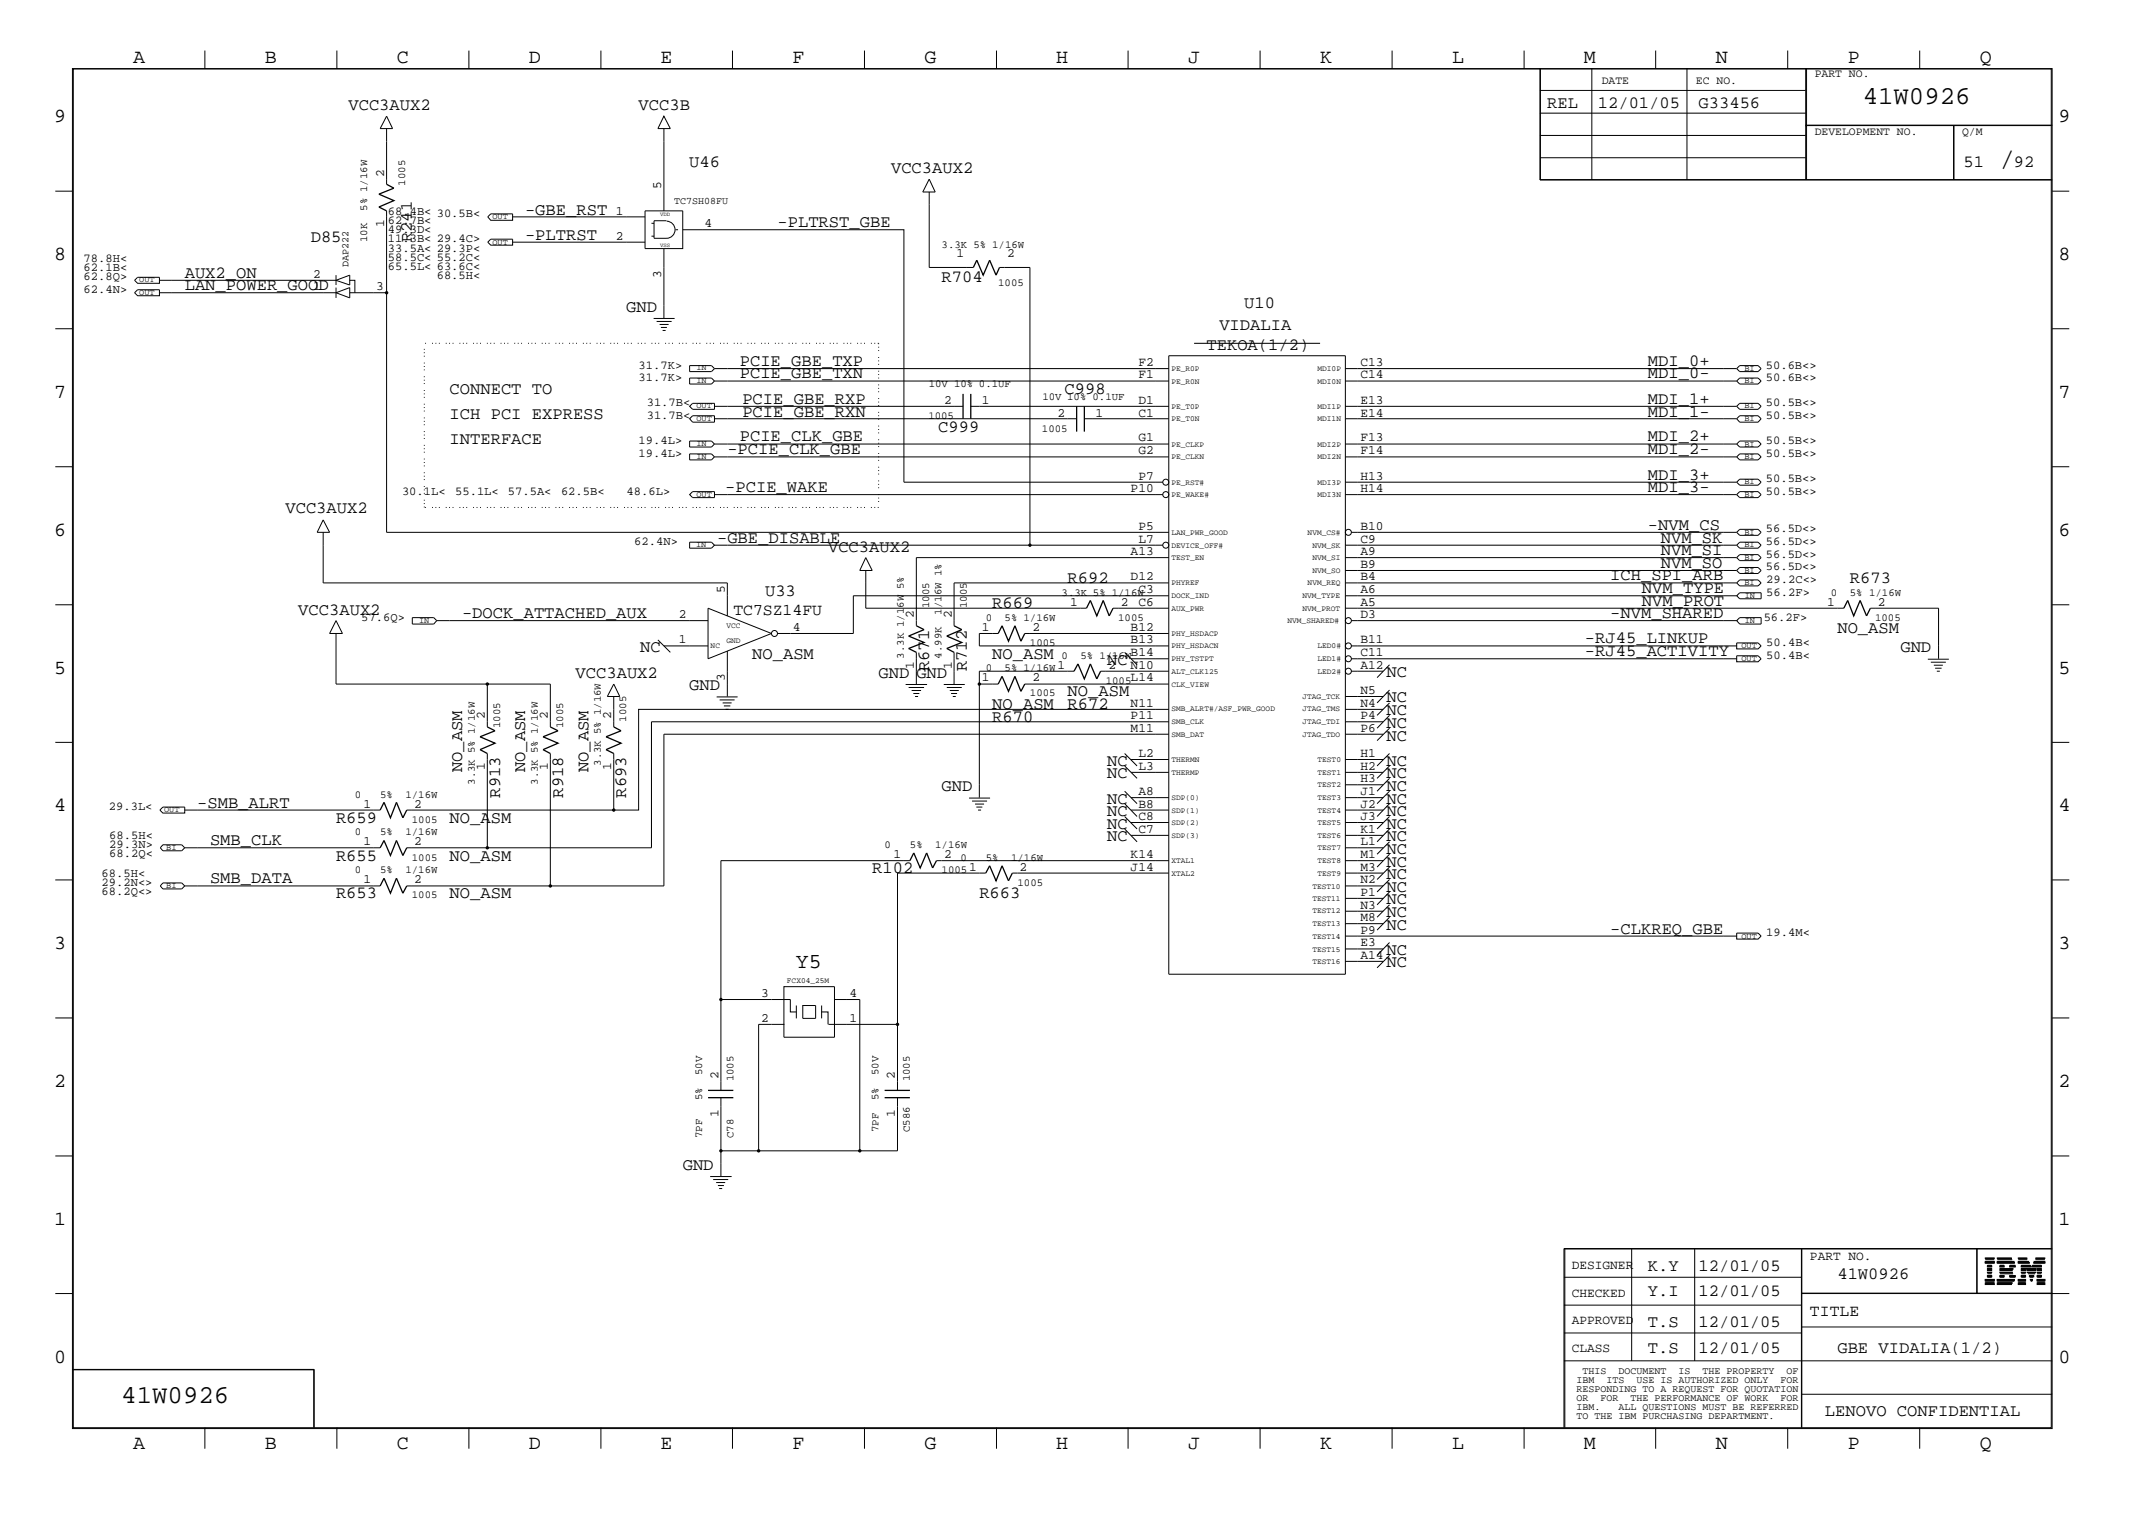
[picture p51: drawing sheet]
<svg xmlns="http://www.w3.org/2000/svg" width="423mm" height="300mm" viewBox="0 0 423 300" stroke-linecap="round" stroke-linejoin="round" font-family="sans-serif">
<defs><g id="words">
<text font-size="5.2" x="395" y="32.9">/</text>
<g font-size="5.1">
<text x="368" y="20.5">41W0926</text>
<text x="24" y="277.2">41W0926</text>
</g>
<text font-size="4.2" x="157.2" y="191.2">Y5</text>
<g font-size="4">
<text x="26.3" y="12.5">A</text>
<text x="52.3" y="12.5">B</text>
<text x="78.4" y="12.5">C</text>
<text x="104.5" y="12.5">D</text>
<text x="130.5" y="12.5">E</text>
<text x="156.5" y="12.5">F</text>
<text x="182.6" y="12.5">G</text>
<text x="208.6" y="12.5">H</text>
<text x="234.7" y="12.5">J</text>
<text x="260.8" y="12.5">K</text>
<text x="286.9" y="12.5">L</text>
<text x="312.8" y="12.5">M</text>
<text x="338.9" y="12.5">N</text>
<text x="365" y="12.5">P</text>
<text x="391.1" y="12.5">Q</text>
<text x="10.7" y="24.1">9</text>
<text x="406.7" y="24.1">9</text>
<text x="10.7" y="51.4">8</text>
<text x="406.7" y="51.4">8</text>
<text x="10.7" y="78.6">7</text>
<text x="406.7" y="78.6">7</text>
<text x="10.7" y="105.8">6</text>
<text x="406.7" y="105.8">6</text>
<text x="10.7" y="133.1">5</text>
<text x="406.7" y="133.1">5</text>
<text x="10.7" y="160.2">4</text>
<text x="406.7" y="160.2">4</text>
<text x="10.7" y="187.5">3</text>
<text x="406.7" y="187.5">3</text>
<text x="10.7" y="214.6">2</text>
<text x="406.7" y="214.6">2</text>
<text x="10.7" y="241.9">1</text>
<text x="406.7" y="241.9">1</text>
<text x="10.7" y="269.2">0</text>
<text x="406.7" y="269.2">0</text>
<text x="26.3" y="286.2">A</text>
<text x="52.3" y="286.2">B</text>
<text x="78.4" y="286.2">C</text>
<text x="104.5" y="286.2">D</text>
<text x="130.5" y="286.2">E</text>
<text x="156.5" y="286.2">F</text>
<text x="182.6" y="286.2">G</text>
<text x="208.6" y="286.2">H</text>
<text x="234.7" y="286.2">J</text>
<text x="260.8" y="286.2">K</text>
<text x="286.9" y="286.2">L</text>
<text x="312.8" y="286.2">M</text>
<text x="338.9" y="286.2">N</text>
<text x="365" y="286.2">P</text>
<text x="391.1" y="286.2">Q</text>
</g>
<g font-size="3.4">
<text x="68.8" y="21.7">VCC3AUX2</text>
<text x="126.2" y="21.7">VCC3B</text>
<text x="305.6" y="21.4">REL</text>
<text x="315.6" y="21.4">12/01/05</text>
<text x="335.5" y="21.4">G33456</text>
<text x="136.1" y="32.9">U46</text>
<text x="176" y="34.1">VCC3AUX2</text>
<text x="387.9" y="32.9">51</text>
<text x="397.8" y="32.9">92</text>
<text x="61.4" y="47.8">D85</text>
<text x="81.4" y="47.8" transform="rotate(-90 81.4 47.8)">R241</text>
<text x="103.7" y="42.4">-GBE_RST</text>
<text x="103.7" y="47.3">-PLTRST</text>
<text x="153.6" y="44.9">-PLTRST_GBE</text>
<text x="36.5" y="54.9">AUX2_ON</text>
<text x="36.5" y="57.3">LAN_POWER_GOOD</text>
<text x="186" y="55.8">R704</text>
<text x="123.7" y="61.6">GND</text>
<text x="240.9" y="65.3">VIDALIA</text>
<text x="245.8" y="60.8">U10</text>
<text x="238.3" y="69.1">TEKOA(1/2)</text>
<text x="88.8" y="77.8">CONNECT TO</text>
<text x="146.1" y="72.3">PCIE_GBE_TXP</text>
<text x="146.1" y="74.8">PCIE_GBE_TXN</text>
<text x="210.3" y="77.8">C998</text>
<text x="325.5" y="74.8">MDI_0-</text>
<text x="325.5" y="72.3">MDI_0+</text>
<text x="88.8" y="82.7">ICH PCI EXPRESS</text>
<text x="146.6" y="79.8">PCIE_GBE_RXP</text>
<text x="146.6" y="82.3">PCIE_GBE_RXN</text>
<text x="325.5" y="82.3">MDI_1-</text>
<text x="325.5" y="79.8">MDI_1+</text>
<text x="88.8" y="87.7">INTERFACE</text>
<text x="143.7" y="89.7">-PCIE_CLK_GBE</text>
<text x="146.1" y="87.2">PCIE_CLK_GBE</text>
<text x="185.3" y="85.3">C999</text>
<text x="325.5" y="89.7">MDI_2-</text>
<text x="325.5" y="87.2">MDI_2+</text>
<text x="325.5" y="94.7">MDI_3+</text>
<text x="56.4" y="101.4">VCC3AUX2</text>
<text x="143.3" y="97.2">-PCIE_WAKE</text>
<text x="325.5" y="97.2">MDI_3-</text>
<text x="141.6" y="107.2">-GBE_DISABLE</text>
<text x="325.5" y="104.7">-NVM_CS</text>
<text x="328.1" y="107.2">NVM_SK</text>
<text x="163.6" y="109">VCC3AUX2</text>
<text x="328.1" y="109.6">NVM_SI</text>
<text x="328.1" y="112.2">NVM_SO</text>
<text x="151.1" y="117.7">U33</text>
<text x="210.9" y="115.1">R692</text>
<text x="318.1" y="114.6">ICH_SPI_ARB</text>
<text x="324.4" y="119.6">NVM_PROT</text>
<text x="324.4" y="117.2">NVM_TYPE</text>
<text x="365.4" y="115.1">R673</text>
<text x="58.9" y="121.4">VCC3AUX2</text>
<text x="91.3" y="122.2">-DOCK_ATTACHED_AUX</text>
<text x="196" y="120.1">R669</text>
<text x="318.1" y="122.2">-NVM_SHARED</text>
<text x="363" y="125.1">NO_ASM</text>
<text x="126.5" y="128.8">NC</text>
<text x="148.6" y="130.1">NO_ASM</text>
<text x="196" y="130.1">NO_ASM</text>
<text x="218.7" y="131.3">NC</text>
<text x="313.1" y="129.6">-RJ45_ACTIVITY</text>
<text x="313.1" y="127.1">-RJ45_LINKUP</text>
<text x="375.4" y="128.9">GND</text>
<text x="113.7" y="133.9">VCC3AUX2</text>
<text x="136.1" y="136.3">GND</text>
<text x="173.6" y="133.9">GND GND</text>
<text x="183.6" y="132.6" transform="rotate(-90 183.6 132.6)">R671</text>
<text x="191" y="132.6" transform="rotate(-90 191 132.6)">R712</text>
<text x="210.9" y="137.6">NO_ASM</text>
<text x="273.9" y="133.8">NC</text>
<text x="196" y="140.1">NO_ASM</text>
<text x="196" y="142.6">R670</text>
<text x="210.9" y="140.1">R672</text>
<text x="273.9" y="141.3">NC</text>
<text x="273.9" y="138.8">NC</text>
<text x="273.9" y="143.8">NC</text>
<text x="273.9" y="146.3">NC</text>
<text x="91.3" y="152.6" transform="rotate(-90 91.3 152.6)">NO_ASM</text>
<text x="103.7" y="152.6" transform="rotate(-90 103.7 152.6)">NO_ASM</text>
<text x="116.2" y="152.6" transform="rotate(-90 116.2 152.6)">NO_ASM</text>
<text x="218.7" y="153.8">NC</text>
<text x="218.7" y="151.2">NC</text>
<text x="273.9" y="151.2">NC</text>
<text x="273.9" y="153.8">NC</text>
<text x="38.9" y="159.5">-SMB_ALRT</text>
<text x="98.8" y="157.6" transform="rotate(-90 98.8 157.6)">R913</text>
<text x="111.3" y="157.6" transform="rotate(-90 111.3 157.6)">R918</text>
<text x="123.7" y="157.6" transform="rotate(-90 123.7 157.6)">R693</text>
<text x="186" y="156.3">GND</text>
<text x="218.7" y="158.7">NC</text>
<text x="218.7" y="161.2">NC</text>
<text x="273.9" y="158.7">NC</text>
<text x="273.9" y="161.2">NC</text>
<text x="273.9" y="156.2">NC</text>
<text x="41.5" y="167">SMB_CLK</text>
<text x="66.4" y="162.5">R659</text>
<text x="88.8" y="162.5">NO_ASM</text>
<text x="218.7" y="163.7">NC</text>
<text x="218.7" y="166.2">NC</text>
<text x="273.9" y="166.2">NC</text>
<text x="273.9" y="163.7">NC</text>
<text x="66.4" y="170">R655</text>
<text x="88.8" y="170">NO_ASM</text>
<text x="172.3" y="172.5">R102</text>
<text x="273.9" y="168.7">NC</text>
<text x="273.9" y="171.2">NC</text>
<text x="273.9" y="173.7">NC</text>
<text x="41.5" y="174.5">SMB_DATA</text>
<text x="66.4" y="177.5">R653</text>
<text x="88.8" y="177.5">NO_ASM</text>
<text x="193.5" y="177.5">R663</text>
<text x="273.9" y="176.2">NC</text>
<text x="273.9" y="178.6">NC</text>
<text x="273.9" y="181.2">NC</text>
<text x="273.9" y="183.6">NC</text>
<text x="318.1" y="184.5">-CLKREQ_GBE</text>
<text x="273.9" y="188.6">NC</text>
<text x="273.9" y="191.1">NC</text>
<text x="134.9" y="231.1">GND</text>
<text x="325.5" y="251">K.Y</text>
<text x="335.5" y="251">12/01/05</text>
<text x="325.5" y="255.9">Y.I</text>
<text x="335.5" y="255.9">12/01/05</text>
<text x="363" y="252.7">41W0926</text>
<text x="325.5" y="262.2">T.S</text>
<text x="335.5" y="262.2">12/01/05</text>
<text x="325.5" y="267.2">T.S</text>
<text x="335.5" y="267.2">12/01/05</text>
<text x="363" y="267.2">GBE VIDALIA(1/2)</text>
<text x="360.5" y="279.7">LENOVO CONFIDENTIAL</text>
</g>
<g font-size="3.2">
<text x="144.9" y="121.4">TC7SZ14FU</text>
<text x="357.5" y="260">TITLE</text>
</g>
<g font-size="2.5">
<text x="75.9" y="34.9" transform="rotate(-90 75.9 34.9)">2</text>
<text x="130.6" y="37.4" transform="rotate(-90 130.6 37.4)">5</text>
<text x="75.9" y="44.9" transform="rotate(-90 75.9 44.9)">1</text>
<text x="121.7" y="42.4">1</text>
<text x="121.7" y="47.3">2</text>
<text x="139.2" y="44.9">4</text>
<text x="189" y="50.7">1</text>
<text x="199" y="50.7">2</text>
<text x="61.9" y="54.9">2</text>
<text x="61.9" y="57.3">1</text>
<text x="74.3" y="57.3">3</text>
<text x="130.6" y="54.9" transform="rotate(-90 130.6 54.9)">3</text>
<text x="224.9" y="74.8">F1</text>
<text x="224.9" y="72.3">F2</text>
<text x="268.7" y="74.8">C14</text>
<text x="268.7" y="72.3">C13</text>
<text x="186.5" y="79.8">2</text>
<text x="194" y="79.8">1</text>
<text x="208.9" y="82.3">2</text>
<text x="216.4" y="82.3">1</text>
<text x="224.9" y="79.8">D1</text>
<text x="224.9" y="82.3">C1</text>
<text x="268.7" y="82.3">E14</text>
<text x="268.7" y="79.8">E13</text>
<text x="224.9" y="89.7">G2</text>
<text x="224.9" y="87.2">G1</text>
<text x="268.7" y="89.7">F14</text>
<text x="268.7" y="87.2">F13</text>
<text x="224.9" y="94.7">P7</text>
<text x="268.7" y="94.7">H13</text>
<text x="223.4" y="97.2">P10</text>
<text x="268.7" y="97.2">H14</text>
<text x="224.9" y="107.2">L7</text>
<text x="224.9" y="104.7">P5</text>
<text x="268.7" y="104.7">B10</text>
<text x="268.7" y="107.2">C9</text>
<text x="223.4" y="109.6">A13</text>
<text x="268.7" y="109.6">A9</text>
<text x="268.7" y="112.2">B9</text>
<text x="143.2" y="117.2" transform="rotate(-90 143.2 117.2)">5</text>
<text x="211.4" y="119.6">1</text>
<text x="221.4" y="119.6">2</text>
<text x="223.4" y="114.6">D12</text>
<text x="224.9" y="119.6">C6</text>
<text x="224.9" y="117.2">C3</text>
<text x="268.7" y="119.6">A5</text>
<text x="268.7" y="117.2">A6</text>
<text x="268.7" y="114.6">B4</text>
<text x="360.9" y="119.6">1</text>
<text x="370.9" y="119.6">2</text>
<text x="134.1" y="122.2">2</text>
<text x="156.6" y="124.6">4</text>
<text x="180.5" y="122.2" transform="rotate(-90 180.5 122.2)">2</text>
<text x="188" y="122.2" transform="rotate(-90 188 122.2)">2</text>
<text x="194" y="124.6">1</text>
<text x="204" y="124.6">2</text>
<text x="223.4" y="124.6">B12</text>
<text x="268.7" y="122.2">D3</text>
<text x="134.1" y="127.1">1</text>
<text x="223.4" y="129.6">B14</text>
<text x="223.4" y="127.1">B13</text>
<text x="268.7" y="129.6">C11</text>
<text x="268.7" y="127.1">B11</text>
<text x="143.2" y="134.6" transform="rotate(-90 143.2 134.6)">3</text>
<text x="180.5" y="132.2" transform="rotate(-90 180.5 132.2)">1</text>
<text x="188" y="132.2" transform="rotate(-90 188 132.2)">1</text>
<text x="194" y="134.6">1</text>
<text x="204" y="134.6">2</text>
<text x="208.9" y="132.1">1</text>
<text x="218.9" y="132.1">2</text>
<text x="223.4" y="134.6">L14</text>
<text x="223.4" y="132.1">N10</text>
<text x="268.7" y="132.1">A12</text>
<text x="268.7" y="137.1">N5</text>
<text x="95.8" y="142.1" transform="rotate(-90 95.8 142.1)">2</text>
<text x="108.2" y="142.1" transform="rotate(-90 108.2 142.1)">2</text>
<text x="120.7" y="142.1" transform="rotate(-90 120.7 142.1)">2</text>
<text x="223.4" y="142.1">P11</text>
<text x="223.4" y="139.6">N11</text>
<text x="268.7" y="142.1">P4</text>
<text x="268.7" y="139.6">N4</text>
<text x="223.4" y="144.6">M11</text>
<text x="224.9" y="149.5">L2</text>
<text x="268.7" y="149.5">H1</text>
<text x="268.7" y="144.6">P6</text>
<text x="95.8" y="152.1" transform="rotate(-90 95.8 152.1)">1</text>
<text x="108.2" y="152.1" transform="rotate(-90 108.2 152.1)">1</text>
<text x="120.7" y="152.1" transform="rotate(-90 120.7 152.1)">1</text>
<text x="224.9" y="152.1">L3</text>
<text x="268.7" y="152.1">H2</text>
<text x="268.7" y="154.5">H3</text>
<text x="71.8" y="159.5">1</text>
<text x="81.8" y="159.5">2</text>
<text x="224.9" y="157.1">A8</text>
<text x="224.9" y="159.5">B8</text>
<text x="268.7" y="157.1">J1</text>
<text x="268.7" y="159.5">J2</text>
<text x="71.8" y="167">1</text>
<text x="81.8" y="167">2</text>
<text x="224.9" y="162.1">C8</text>
<text x="224.9" y="164.5">C7</text>
<text x="268.7" y="162.1">J3</text>
<text x="268.7" y="167">L1</text>
<text x="268.7" y="164.5">K1</text>
<text x="176.5" y="169.5">1</text>
<text x="186.5" y="169.5">2</text>
<text x="191.4" y="172">1</text>
<text x="201.4" y="172">2</text>
<text x="223.4" y="169.5">K14</text>
<text x="223.4" y="172">J14</text>
<text x="268.7" y="172">M3</text>
<text x="268.7" y="169.5">M1</text>
<text x="71.8" y="174.5">1</text>
<text x="81.8" y="174.5">2</text>
<text x="268.7" y="174.5">N2</text>
<text x="268.7" y="179.5">N3</text>
<text x="268.7" y="177">P1</text>
<text x="268.7" y="184.5">P9</text>
<text x="268.7" y="181.9">M8</text>
<text x="268.7" y="186.9">E3</text>
<text x="268.7" y="189.4">A14</text>
<text x="150.4" y="196.9">3</text>
<text x="167.8" y="196.9">4</text>
<text x="150.4" y="201.9">2</text>
<text x="167.8" y="201.9">1</text>
<text x="141.9" y="213.1" transform="rotate(-90 141.9 213.1)">2</text>
<text x="176.8" y="213.1" transform="rotate(-90 176.8 213.1)">2</text>
<text x="141.9" y="220.6" transform="rotate(-90 141.9 220.6)">1</text>
<text x="176.8" y="220.6" transform="rotate(-90 176.8 220.6)">1</text>
<text x="310.5" y="250.6">DESIGNER</text>
<text x="357.5" y="248.8">PART NO.</text>
<text x="310.5" y="256.1">CHECKED</text>
<text x="310.5" y="261.5">APPROVED</text>
<text x="310.5" y="267">CLASS</text>
</g>
<g font-size="2.4">
<text x="76.6" y="42.5">68.4B&lt; 30.5B&lt;</text>
<text x="76.6" y="44.3">62.7B&lt;</text>
<text x="76.6" y="46.1">49.3D&lt;</text>
<text x="76.6" y="47.8">11.3B&lt; 29.4C&gt;</text>
<text x="16.5" y="51.7">78.8H&lt;</text>
<text x="16.5" y="53.5">62.1B&lt;</text>
<text x="76.6" y="53.3">65.5L&lt; 63.6C&lt;</text>
<text x="76.6" y="51.5">58.5C&lt; 55.2C&lt;</text>
<text x="76.6" y="49.7">33.5A&lt; 29.3P&lt;</text>
<text x="16.5" y="55.4">62.8Q&gt;</text>
<text x="16.5" y="57.8">62.4N&gt;</text>
<text x="86.3" y="55">68.5H&lt;</text>
<text x="126.2" y="72.8">31.7K&gt;</text>
<text x="126.2" y="75.3">31.7K&gt;</text>
<text x="348.8" y="72.8">50.6B&lt;&gt;</text>
<text x="348.8" y="75.3">50.6B&lt;&gt;</text>
<text x="127.8" y="80.3">31.7B&lt;</text>
<text x="127.8" y="82.7">31.7B&lt;</text>
<text x="348.8" y="82.7">50.5B&lt;&gt;</text>
<text x="348.8" y="80.3">50.5B&lt;&gt;</text>
<text x="126.2" y="87.7">19.4L&gt;</text>
<text x="348.8" y="87.7">50.5B&lt;&gt;</text>
<text x="126.2" y="90.3">19.4L&gt;</text>
<text x="348.8" y="95.2">50.5B&lt;&gt;</text>
<text x="348.8" y="90.3">50.5B&lt;&gt;</text>
<text x="79.4" y="97.7">30.1L&lt;</text>
<text x="89.9" y="97.7">55.1L&lt;</text>
<text x="100.3" y="97.7">57.5A&lt;</text>
<text x="110.8" y="97.7">62.5B&lt;</text>
<text x="123.8" y="97.7">48.6L&gt;</text>
<text x="348.8" y="97.7">50.5B&lt;&gt;</text>
<text x="125.3" y="107.7">62.4N&gt;</text>
<text x="348.8" y="105.2">56.5D&lt;&gt;</text>
<text x="348.8" y="107.7">56.5D&lt;&gt;</text>
<text x="348.8" y="110.2">56.5D&lt;&gt;</text>
<text x="348.8" y="112.7">56.5D&lt;&gt;</text>
<text x="348.9" y="117.7">56.2F&gt;</text>
<text x="348.9" y="115.1">29.2C&lt;&gt;</text>
<text x="71.4" y="122.6">57.6Q&gt;</text>
<text x="348.4" y="122.6">56.2F&gt;</text>
<text x="348.9" y="130.1">50.4B&lt;</text>
<text x="348.9" y="127.6">50.4B&lt;</text>
<text x="21.5" y="160">29.3L&lt;</text>
<text x="21.6" y="165.7">68.5H&lt;</text>
<text x="21.6" y="167.5">29.3N&gt;</text>
<text x="20.1" y="173.1">68.5H&lt;</text>
<text x="21.6" y="169.3">68.2Q&lt;</text>
<text x="20.1" y="176.8">68.2Q&lt;&gt;</text>
<text x="20.1" y="175">29.2N&lt;&gt;</text>
<text x="348.9" y="184.9">19.4M&lt;</text>
</g>
<g font-size="2.3">
<text x="316.4" y="16.7">DATE</text>
<text x="335" y="16.7">EC NO.</text>
<text x="358.5" y="15.2">PART NO.</text>
<text x="358.5" y="26.6">DEVELOPMENT NO.</text>
<text x="387.6" y="26.6">Q/M</text>
</g>
<g font-size="2.1">
<text x="72.6" y="41.7" transform="rotate(-90 72.6 41.7)">5% 1/16W</text>
<text x="80" y="36.7" transform="rotate(-90 80 36.7)">1005</text>
<text x="72.6" y="47.8" transform="rotate(-90 72.6 47.8)">10K</text>
<text x="186" y="49">3.3K 5% 1/16W</text>
<text x="197.2" y="56.6">1005</text>
<text x="183.5" y="76.5">10V 10% 0.1UF</text>
<text x="183.4" y="82.7">1005</text>
<text x="205.9" y="79">10V 10% 0.1UF</text>
<text x="205.8" y="85.3">1005</text>
<text x="209.7" y="117.7">3.3K 5% 1/16W</text>
<text x="361.7" y="117.7">0</text>
<text x="365.4" y="117.7">5% 1/16W</text>
<text x="183.6" y="120.1" transform="rotate(-90 183.6 120.1)">1005</text>
<text x="186" y="121.4" transform="rotate(-90 186 121.4)">1/16W 1%</text>
<text x="191" y="120.1" transform="rotate(-90 191 120.1)">1005</text>
<text x="194.7" y="122.6">0</text>
<text x="198.5" y="122.6">5% 1/16W</text>
<text x="220.9" y="122.6">1005</text>
<text x="370.4" y="122.6">1005</text>
<text x="178.6" y="130.1" transform="rotate(-90 178.6 130.1)">3.3K 1/16W 5%</text>
<text x="186" y="130.1" transform="rotate(-90 186 130.1)">4.99K</text>
<text x="203.5" y="127.6">1005</text>
<text x="209.7" y="130.1">0</text>
<text x="213.4" y="130.1">5% 1/16W</text>
<text x="194.7" y="132.6">0</text>
<text x="198.5" y="132.6">5% 1/16W</text>
<text x="203.5" y="137.6">1005</text>
<text x="218.4" y="135.1">1005</text>
<text x="98.8" y="143.8" transform="rotate(-90 98.8 143.8)">1005</text>
<text x="111.3" y="143.8" transform="rotate(-90 111.3 143.8)">1005</text>
<text x="123.7" y="142.6" transform="rotate(-90 123.7 142.6)">1005</text>
<text x="93.8" y="155" transform="rotate(-90 93.8 155)">3.3K 5% 1/16W</text>
<text x="106.3" y="155" transform="rotate(-90 106.3 155)">3.3K 5% 1/16W</text>
<text x="118.7" y="151.3" transform="rotate(-90 118.7 151.3)">3.3K 5% 1/16W</text>
<text x="70.1" y="157.6">0</text>
<text x="75.1" y="157.6">5%</text>
<text x="80.1" y="157.6">1/16W</text>
<text x="70.1" y="165">0</text>
<text x="75.1" y="165">5%</text>
<text x="80.1" y="165">1/16W</text>
<text x="81.4" y="162.5">1005</text>
<text x="174.8" y="167.5">0</text>
<text x="179.7" y="167.5">5%</text>
<text x="184.7" y="167.5">1/16W</text>
<text x="70.1" y="172.5">0</text>
<text x="75.1" y="172.5">5%</text>
<text x="80.1" y="172.5">1/16W</text>
<text x="81.4" y="170">1005</text>
<text x="186" y="172.5">1005</text>
<text x="189.7" y="170">0</text>
<text x="194.7" y="170">5%</text>
<text x="199.7" y="170">1/16W</text>
<text x="81.4" y="177.5">1005</text>
<text x="201" y="175">1005</text>
<text x="138.7" y="212.3" transform="rotate(-90 138.7 212.3)">50V</text>
<text x="144.9" y="213.6" transform="rotate(-90 144.9 213.6)">1005</text>
<text x="173.6" y="212.3" transform="rotate(-90 173.6 212.3)">50V</text>
<text x="179.7" y="213.6" transform="rotate(-90 179.7 213.6)">1005</text>
<text x="138.7" y="217.3" transform="rotate(-90 138.7 217.3)">5%</text>
<text x="173.6" y="217.3" transform="rotate(-90 173.6 217.3)">5%</text>
<text x="138.7" y="224.8" transform="rotate(-90 138.7 224.8)">7PF</text>
<text x="144.9" y="224.8" transform="rotate(-90 144.9 224.8)">C78</text>
<text x="173.6" y="223.6" transform="rotate(-90 173.6 223.6)">7PF</text>
<text x="179.7" y="223.6" transform="rotate(-90 179.7 223.6)">C586</text>
</g>
<g font-size="2">
<text x="133.2" y="40.4">TC7SH08FU</text>
<text x="68.8" y="52.8" transform="rotate(-90 68.8 52.8)">DAP222</text>
<text x="311.4" y="273.2">IBM</text>
<text x="311.4" y="275">RESPONDING TO A REQUEST FOR QUOTATION</text>
<text x="312.6" y="271.4">THIS</text>
<text x="317.3" y="273.2">ITS</text>
<text x="319.7" y="271.4">DOCUMENT</text>
<text x="323.3" y="273.2">USE IS AUTHORIZED ONLY</text>
<text x="331.6" y="271.4">IS</text>
<text x="336.3" y="271.4">THE PROPERTY</text>
<text x="351.7" y="273.2">FOR</text>
<text x="352.9" y="271.4">OF</text>
<text x="311.4" y="276.7">OR</text>
<text x="311.4" y="278.6">IBM.</text>
<text x="311.4" y="280.2">TO THE IBM PURCHASING DEPARTMENT.</text>
<text x="316.1" y="276.7">FOR</text>
<text x="319.7" y="278.6">ALL QUESTIONS MUST BE REFERRED</text>
<text x="322.1" y="276.7">THE PERFORMANCE OF WORK</text>
<text x="351.7" y="276.7">FOR</text>
</g>
<g font-size="1.7">
<text x="97.3" y="43.3">OUT</text>
<text x="97.3" y="48.3">OUT</text>
<text x="27.5" y="55.8">OUT</text>
<text x="27.5" y="58.3">OUT</text>
<text x="137.6" y="75.7">IN</text>
<text x="137.6" y="73.2">IN</text>
<text x="344.6" y="73.2">BI</text>
<text x="344.6" y="75.7">BI</text>
<text x="137.6" y="80.7">OUT</text>
<text x="137.6" y="83.2">OUT</text>
<text x="344.6" y="83.2">BI</text>
<text x="344.6" y="80.7">BI</text>
<text x="137.6" y="88.1">IN</text>
<text x="344.6" y="88.2">BI</text>
<text x="137.6" y="90.6">IN</text>
<text x="344.6" y="95.7">BI</text>
<text x="344.6" y="90.7">BI</text>
<text x="137.6" y="98.1">OUT</text>
<text x="344.6" y="98.1">BI</text>
<text x="344.6" y="105.7">BI</text>
<text x="137.5" y="108.1">IN</text>
<text x="344.6" y="110.7">BI</text>
<text x="344.6" y="108.1">BI</text>
<text x="344.6" y="113.1">BI</text>
<text x="344.6" y="115.6">BI</text>
<text x="344.7" y="118.1">IN</text>
<text x="82.8" y="123">IN</text>
<text x="344.7" y="123.1">IN</text>
<text x="344" y="128.1">OUT</text>
<text x="344" y="130.6">OUT</text>
<text x="32.4" y="160.4">OUT</text>
<text x="32.9" y="168">BI</text>
<text x="32.9" y="175.4">BI</text>
<text x="344" y="185.4">OUT</text>
</g>
<g font-size="1.6">
<text x="231.4" y="75.8">PE_R0N</text>
<text x="231.4" y="73.3">PE_R0P</text>
<text x="260.3" y="75.8">MDI0N</text>
<text x="260.3" y="73.3">MDI0P</text>
<text x="231.4" y="83.2">PE_T0N</text>
<text x="231.4" y="80.8">PE_T0P</text>
<text x="260.3" y="83.2">MDI1N</text>
<text x="260.3" y="80.8">MDI1P</text>
<text x="231.4" y="88.2">PE_CLKP</text>
<text x="260.3" y="88.2">MDI2P</text>
<text x="231.4" y="95.8">PE_RST#</text>
<text x="231.4" y="90.8">PE_CLKN</text>
<text x="260.3" y="95.8">MDI3P</text>
<text x="260.3" y="90.8">MDI2N</text>
<text x="231.4" y="98.2">PE_WAKE#</text>
<text x="260.3" y="98.2">MDI3N</text>
<text x="231.4" y="105.7">LAN_PWR_GOOD</text>
<text x="258.3" y="105.7">NVM_CS#</text>
<text x="231.4" y="110.7">TEST_EN</text>
<text x="231.4" y="108.2">DEVICE_OFF#</text>
<text x="259.2" y="113.2">NVM_SO</text>
<text x="259.2" y="110.7">NVM_SI</text>
<text x="259.2" y="108.2">NVM_SK</text>
<text x="231.4" y="118.1">DOCK_IND</text>
<text x="231.4" y="115.7">PHYREF</text>
<text x="257.3" y="118.1">NVM_TYPE</text>
<text x="258.3" y="115.7">NVM_REQ</text>
<text x="143.5" y="124.1">VCC</text>
<text x="231.4" y="125.6">PHY_HSDACP</text>
<text x="231.4" y="120.6">AUX_PWR</text>
<text x="254.3" y="123.1">NVM_SHARED#</text>
<text x="257.3" y="120.6">NVM_PROT</text>
<text x="140.4" y="128.1">NC</text>
<text x="143.5" y="127.1">GND</text>
<text x="231.4" y="130.6">PHY_TSTPT</text>
<text x="231.4" y="128.1">PHY_HSDACN</text>
<text x="260.3" y="130.6">LED1#</text>
<text x="260.3" y="128.1">LED0#</text>
<text x="231.4" y="135.6">CLK_VIEW</text>
<text x="231.4" y="133.1">ALT_CLK125</text>
<text x="260.3" y="133.1">LED2#</text>
<text x="231.4" y="143.1">SMB_CLK</text>
<text x="231.4" y="140.5">SMB_ALRT#/ASF_PWR_GOOD</text>
<text x="257.3" y="143.1">JTAG_TDI</text>
<text x="257.3" y="140.5">JTAG_TMS</text>
<text x="257.3" y="138.1">JTAG_TCK</text>
<text x="231.4" y="145.5">SMB_DAT</text>
<text x="257.3" y="145.5">JTAG_TDO</text>
<text x="231.4" y="153.1">THERMP</text>
<text x="231.4" y="150.5">THERMN</text>
<text x="260.3" y="155.5">TEST2</text>
<text x="260.3" y="153.1">TEST1</text>
<text x="260.3" y="150.5">TEST0</text>
<text x="231.4" y="160.5">SDP(1)</text>
<text x="231.4" y="158">SDP(0)</text>
<text x="260.3" y="160.5">TEST4</text>
<text x="260.3" y="158">TEST3</text>
<text x="231.4" y="165.5">SDP(3)</text>
<text x="231.4" y="163">SDP(2)</text>
<text x="260.3" y="168">TEST7</text>
<text x="260.3" y="165.5">TEST6</text>
<text x="260.3" y="163">TEST5</text>
<text x="231.4" y="173">XTAL2</text>
<text x="231.4" y="170.5">XTAL1</text>
<text x="260.3" y="173">TEST9</text>
<text x="260.3" y="170.5">TEST8</text>
<text x="259.2" y="178">TEST11</text>
<text x="259.2" y="175.5">TEST10</text>
<text x="259.2" y="185.4">TEST14</text>
<text x="259.2" y="183">TEST13</text>
<text x="259.2" y="180.4">TEST12</text>
<text x="259.2" y="190.4">TEST16</text>
<text x="259.2" y="188">TEST15</text>
<text x="155.4" y="194.1">FCX04_25M</text>
</g>
<g font-size="1.1">
<text x="130.4" y="42.7">VDD</text>
<text x="130.4" y="48.9">VSS</text>
</g>
</g></defs>
<g fill="none" stroke="#000" stroke-width=".2">
<path d="M14.3 13.5h391.1v268.7h-391.1zM14.5 13.6h390.7v268.4h-390.7zM40.5 10v3.5M66.5 10v3.5M92.6 10v3.5M118.7 10v3.5M144.7 10v3.5M170.8 10v3.5M196.9 10v3.5M222.8 10v3.5M248.9 10v3.5M275 10v3.5"/>
<path d="M301.1 10v3.5M304.2 13.5v22.1h101.2M304.2 17.9h52.5M304.3 13.5v22.1M314.5 13.5v22.1M327.1 10v3.5M333.2 13.5v22.1M353.1 10v3.5M356.7 13.5v22.1M356.9 13.5v22.1M379.2 10v3.5M10.9 37.8h3.4"/>
<path d="M76.4 22.9l1.2 2.5h-2.5zM76.4 25.4v11M131.1 22.9l1.3 2.5h-2.4zM131.1 25.4v16.3M183.6 37.9v14.9h8.7M183.6 35.4l1.1 2.5h-2.4zM304.2 35.5h101.2M304.2 26.8h52.5M304.2 22.4h52.5M304.3 31.2h52.4M356.7 24.8h48.7M356.7 24.7h48.7"/>
<path d="M385.9 24.8v10.8M386 24.8v10.8M405.4 37.8h3.4M26.6 55.4l.6-.6h4.3v1.2h-4.3zM26.6 57.8l.6-.6h4.3v1.2h-4.3zM31.5 55.4h34.9M31.5 57.8h34.9M66.4 54.4v1.9M66.4 56.8v2M66.4 55.4l2.7-1v1.9zM66.4 57.8l2.7-1v2zM69.1 55.4h1v2.4"/>
<path d="M69.1 57.8h7.3M76.4 41.7v63.5h154.5M96.4 47.8l.5-.6h4.4v1.2h-4.4zM96.4 42.8l.5-.6h4.4v1.3h-4.4zM101.3 47.8h26.1M101.3 42.8h26.1M127.4 41.7h7.5v7.4h-7.5zM128.7 46.7h.5M128.7 44.1h.5M131.1 49.1v13.7M131.7 43.6h-2.5v3.5h2.5M131.7 43.7a1.69 1.69 0 0 1 1.6 1.7 1.69 1.69 0 0 1-1.7 1.7"/>
<path d="M133.4 45.4h.5M134.9 45.4h43.7v49.9h51.1M197.4 52.8h6.1v54.9M10.9 64.9h3.4M129.1 62.9h4.2M129.7 63.5h3M130.3 64.1h1.8M130.6 64.7h1.1M130.9 65.3h.6M136.2 72.2h4.3l.6 .6-.6 .6h-4.3zM136.2 74.7h4.3l.6 .6-.6 .6h-4.3zM136.8 79.7h4.3v1.2h-4.3l-.6-.6z"/>
<path d="M141.1 75.3h89.8M141.1 72.8h89.8M230.9 70.3h34.9v122.1h-34.9zM235.9 67.8h24.9M265.8 75.3h77.3M265.8 72.8h77.3M343.7 79.7h3.6l.6 .6-.6 .6h-3.6l-.6-.6zM343.7 74.7h3.6l.6 .6-.6 .6h-3.6l-.6-.6zM343.7 72.2h3.6l.6 .6-.6 .6h-3.6l-.6-.6zM405.4 64.9h3.4M10.9 92.2h3.4M136.2 89.7h4.3l.6 .6-.6 .5h-4.3z"/>
<path d="M136.2 87.1h4.3l.6 .6-.6 .6h-4.3zM136.8 97.1h4.3v1.2h-4.3l-.6-.6zM136.8 82.1h4.3v1.3h-4.3l-.6-.7zM141.1 82.7h71.6M141.1 80.3h49.1M141.1 97.7h88.6M141.1 90.3h89.8M141.1 87.7h89.8M191.8 80.3h39.1M214.2 82.7h16.7M265.8 82.7h77.3M265.8 80.3h77.3"/>
<path d="M265.8 97.7h77.3M265.8 95.3h77.3M265.8 90.3h77.3M265.8 87.7h77.3M343.7 89.7h3.6l.6 .6-.6 .5h-3.6l-.6-.5zM343.7 94.7h3.6l.6 .6-.6 .5h-3.6l-.6-.5zM343.7 97.1h3.6l.6 .6-.6 .6h-3.6l-.6-.6zM343.7 82.1h3.6l.6 .6-.6 .7h-3.6l-.6-.7zM343.7 87.1h3.6l.6 .6-.6 .6h-3.6l-.6-.6zM405.4 92.2h3.4M10.9 119.5h3.4M63.8 105.2v9.9h79.9v6.6"/>
<path d="M63.8 102.7l1.3 2.5h-2.4zM136.2 107.1h4.3l.6 .6-.6 .6h-4.3zM141.1 107.7h88.6M171 112.7v7.4h43.6M171 110.2l1.3 2.5h-2.5zM230.9 110.2h-49.9v13.4M230.9 115.1h-42.4v8.5M230.9 117.7h-62.3v7.4h-15M265.8 117.7h77.3M265.8 115.1h77.3M265.8 112.7h77.3M265.8 110.2h77.3"/>
<path d="M265.8 107.7h77.3M267 105.2h76.1M343.1 112.7l.6-.6h3.6l.6 .6-.6 .6h-3.6zM343.7 117.1h4.2v1.2h-4.2l-.6-.6zM343.7 104.6h3.6l.6 .6-.6 .5h-3.6l-.6-.5zM343.7 107.1h3.6l.6 .6-.6 .6h-3.6l-.6-.6zM343.7 114.6h3.6l.6 .5-.6 .6h-3.6l-.6-.6zM343.7 109.6h3.6l.6 .6-.6 .5h-3.6l-.6-.5zM405.4 119.5h3.4M66.4 125.1v10h42.3v8.5M66.4 122.6l1.2 2.5h-2.5zM81.4 122h4.3l.6 .6-.6 .7h-4.3z"/>
<path d="M86.3 122.6h53.6M96.3 135.1v8.5M121.2 137.6v6M121.2 135.1l1.2 2.5h-2.4zM130 126.4l2.4 2.5M131.1 127.6h8.8M139.9 120.1l12.5 5-12.5 5zM141.6 137.7h4.1M142.2 138.3h2.9M142.7 138.9h1.8M143 139.4h1.3M143.7 128.6v9"/>
<path d="M178.9 135.2h4.2M179.5 135.8h3M180.1 136.4h1.8M180.4 137h1.2M180.8 137.6h.6M181 128.9v6.2M186.4 135.2h4.2M187 135.8h3M187.6 136.4h1.8M187.9 137h1.2M188.2 137.6h.6M188.5 128.9v6.2"/>
<path d="M193.5 135.1v22.5M197.2 125.1h-3.7v2.5h37.4M202.4 135.1h28.5M202.4 125.1h28.5M212.2 132.6h-18.7v2.5h3.7M217.4 132.6h13.5M219.9 120.1h11M222.2 128.9l2.4 2.4M223.4 130.1h7.5M265.8 120.1h98.4M265.8 137.6h7.4M267 132.6h6.2"/>
<path d="M267 130.1h76.1M267 127.6h76.1M267 122.6h76.1M274.5 131.3l-2.5 2.6M274.5 138.9l-2.5 2.4M274.5 136.3l-2.5 2.6M343.1 127h4.2l.6 .6-.6 .6h-4.2zM343.1 129.5h4.2l.6 .6-.6 .6h-4.2zM343.7 122h4.2v1.3h-4.2l-.6-.7zM369.5 120.1h13.4v10M380.8 130.2h4.2M381.4 130.8h3"/>
<path d="M382 131.4h1.8M382.3 132h1.2M382.6 132.6h.6M10.9 146.6h3.4M32.2 159.4h4.3v1.2h-4.3l-.6-.6zM96.3 148.8v18.7h-16M108.7 148.8v26.2M121.2 148.8v11.2h-40.9M143.3 140.1h.6M191.4 157.6h4.2M192 158.2h3M192.6 158.8h1.8"/>
<path d="M192.9 159.4h1.2M222.2 151.3l2.4 2.5M222.2 148.8l2.4 2.5M222.2 156.3l2.4 2.5M222.2 158.8l2.4 2.5M223.4 157.6h7.5M223.4 152.6h7.5M223.4 150h7.5M230.9 140.1h-104.7v19.9h-5M230.9 145h-99.8v30h-50.8M230.9 142.6h-102.2v24.9h-32.4M265.8 157.6h7.4"/>
<path d="M265.8 155h7.4M265.8 152.6h7.4M265.8 150h7.4M265.8 145h7.4M265.8 142.6h7.4M265.8 140.1h7.4M274.5 148.8l-2.5 2.5M274.5 151.3l-2.5 2.5M274.5 156.3l-2.5 2.5M274.5 158.8l-2.5 2.5M274.5 143.8l-2.5 2.5M274.5 141.3l-2.5 2.5"/>
<path d="M274.5 153.8l-2.5 2.5M405.4 146.6h3.4M10.9 173.8h3.4M32.2 166.9h3.7l.6 .6-.6 .6h-3.7l-.5-.6zM32.2 174.4h3.7l.6 .6-.6 .6h-3.7l-.5-.6zM36.5 175h38.6M36.5 167.5h38.6M36.5 160h38.6M179.7 170h-37.3v45.4M185 170h45.9M193.2 160h.6M194.7 172.5h-17.4v42.9"/>
<path d="M200 172.5h30.9M222.2 161.3l2.4 2.4M222.2 163.7l2.4 2.6M223.4 165h7.5M223.4 162.5h7.5M223.4 160h7.5M265.8 170h7.4M265.8 177.5h7.4M265.8 175h7.4M265.8 172.5h7.4M265.8 167.5h7.4M265.8 165h7.4"/>
<path d="M265.8 162.5h7.4M265.8 160h7.4M274.5 173.7l-2.5 2.5M274.5 163.7l-2.5 2.6M274.5 166.3l-2.5 2.4M274.5 178.7l-2.5 2.5M274.5 168.7l-2.5 2.6M274.5 176.2l-2.5 2.5M274.5 171.3l-2.5 2.4M274.5 161.3l-2.5 2.4M405.4 173.8h3.4M142.4 197.4h13.7v2.5h1.2"/>
<path d="M154.9 194.9h9.9v10h-9.9zM157.3 198.6v2.6M158.6 198.6h2.5v2.6h-2.5zM162.3 199.9h1.3v2.5M162.3 198.6v2.6M164.8 197.4h5v29.9M265.8 189.9h7.4M265.8 187.5h7.4M265.8 184.9h77.3M265.8 182.5h7.4M265.8 180h7.4M274.5 186.2l-2.5 2.5"/>
<path d="M274.5 181.2l-2.5 2.5M274.5 188.7l-2.5 2.5M343.1 184.3h4.2l.6 .6-.6 .6h-4.2zM10.9 201.1h3.4M142.4 216.8v15.5M154.9 202.4h-5v24.9M163.7 202.4h13.6M177.3 216.8v10.5h-34.9M405.4 201.1h3.4M10.9 228.3h3.4M140.3 232.4h4.2M140.9 233h2.9"/>
<path d="M141.5 233.6h1.8M141.8 234.2h1.2M142.1 234.8h.6M405.4 228.3h3.4M10.9 255.5h3.4M308.9 246.7h96.5M308.9 257.8h47M308.9 252.3h47M309.1 246.6v35.4M322.3 246.6v22.2M334.8 246.6v22.2M355.9 246.6v35.4"/>
<path d="M355.9 255.4h49.5M355.9 255.5h52.9M390.5 246.6v8.9M390.6 246.6v8.9M392.2 253.7h1.8zM392.2 253.6h1.8zM392.2 253.4l1.8 .1zM392.2 253l1.8 .1zM392.2 252.8l1.8 .1zM392.2 252.7l1.8 .1zM392.2 249.4l1.8 .1zM392.2 249.3l1.8 .1z"/>
<path d="M392.2 249.2l1.8 .1zM392.2 248.8h1.8zM392.2 248.7h1.8zM392.2 248.5l1.8 .1zM392.6 252.3h.8zM392.6 252.1l.8 .1zM392.6 252l.8 .1zM392.6 251.6h.8zM392.6 251.5h.8zM392.6 251.3l.8 .1zM392.6 250.9l.8 .1zM392.6 250.8h.8z"/>
<path d="M392.6 250.6l.8 .1zM392.6 250.2l.8 .1zM392.6 250l.8 .1zM392.6 249.9h.8zM394.5 253.7h2.8zM394.5 253.6h2.9zM394.5 253.4l3 .1zM394.5 248.8h3zM394.5 248.7h2.9zM394.5 248.5l2.8 .1zM394.5 253l3.3 .1zM394.5 252.8l3.4 .1z"/>
<path d="M394.5 252.7l3.4 .1zM394.5 249.4l3.4 .1zM394.5 249.3l3.4 .1zM394.5 249.2l3.3 .1zM395.1 251.6h2.6zM395.1 251.5h2.5zM395.1 251.3l2.4 .1zM395.1 250.9l2.4 .1zM395.1 250.8h2.5zM395.1 250.6l2.6 .1zM395.1 252.3h.8zM395.1 252.1l.8 .1z"/>
<path d="M395.1 252l.8 .1zM395.1 250.2l.8 .1zM395.1 250l.8 .1zM395.1 249.9h.8zM397 252.3h1.1zM397 252.1l1.1 .1zM397 252l1.1 .1zM397 250.2l1.1 .1zM397 250l1.1 .1zM397 249.9h1.1zM398.7 253.7h1.4zM398.7 253.6h1.4z"/>
<path d="M398.7 253.4l1.4 .1zM398.7 253l1.4 .1zM398.7 252.8l1.4 .1zM398.7 252.7l1.4 .1zM398.7 249.4l2.2 .1zM398.7 249.3l2.1 .1zM398.7 249.2l2 .1zM398.7 248.8h1.8zM398.7 248.7h1.8zM398.7 248.5l1.7 .1zM399.3 252.3h.8zM399.3 252.1l.8 .1z"/>
<path d="M399.3 252l.8 .1zM399.3 251.6h.8zM399.3 251.5h.8zM399.3 251.3l.8 .1zM399.3 250.9l.8 .1zM399.3 250.8h.8zM399.3 250.6l.8 .1zM399.3 250.2l1.9 .1zM399.3 250l1.9 .1zM399.3 249.9h1.8zM400.3 250.6l2 .1zM400.4 250.9l1.8 .1z"/>
<path d="M400.4 250.8h1.8zM400.5 251.3l1.6 .1zM400.6 251.5h1.5zM400.6 251.6h1.4zM400.9 252.1l.8 .1zM400.9 252l.8 .1zM401 252.3h.7zM401.1 252.7l.4 .1zM401.2 252.8l.3 .1zM401.2 253l.2 .1zM401.4 250.2l1.9 .1zM401.5 250l1.8 .1z"/>
<path d="M401.5 249.9h1.8zM401.7 249.4l2.2 .1zM401.8 249.3l2.1 .1zM401.8 249.2l2.1 .1zM402.1 248.8h1.8zM402.1 248.7h1.8zM402.2 248.5l1.7 .1zM402.4 253.7h1.5zM402.4 253.6h1.5zM402.4 253.4l1.5 .1zM402.4 253l1.5 .1zM402.4 252.8l1.5 .1z"/>
<path d="M402.4 252.7l1.5 .1zM402.4 252.3h.9zM402.4 252.1l.9 .1zM402.4 252l.9 .1zM402.4 251.6h.9zM402.4 251.5h.9zM402.4 251.3l.9 .1zM402.4 250.9l.9 .1zM402.4 250.8h.9zM402.4 250.6l.9 .1zM405.4 246.6h-96.5v35.4M14.3 270.5h47.8v11.5"/>
<path d="M14.3 270.6h47.8M62 270.5v11.5M308.9 268.8h96.5M308.9 263.3h47M355.9 275.4h49.5M355.9 262.1h49.5M40.5 282v4.2M66.5 282v4.2M92.6 282v4.2M118.7 282v4.2M144.7 282v4.2M170.8 282v4.2"/>
<path d="M196.9 282v4.2M222.8 282v4.2M248.9 282v4.2M275 282v4.2M301.1 282v4.2M327.1 282v4.2M353.1 282v4.2M379.2 282v4.2"/>
<circle cx="230.3" cy="95.2" r=".59"/>
<circle cx="230.3" cy="97.7" r=".59"/>
<circle cx="230.3" cy="107.7" r=".59"/>
<circle cx="266.4" cy="105.2" r=".59"/>
<circle cx="153" cy="125.1" r=".59"/>
<circle cx="266.4" cy="130.1" r=".59"/>
<circle cx="266.4" cy="127.6" r=".59"/>
<circle cx="266.4" cy="132.6" r=".59"/>
<circle cx="266.4" cy="122.6" r=".59"/>
</g>
<g fill="none" stroke="#000" stroke-width=".25">
<path d="M76.4 36.4l1.4 .8-3 1.2 3 1.2-3 1.3 1.6 .8M192.3 52.8l.7-1.4 1.2 3 1.3-3 1.3 3 .6-1.6M190.2 77.8v4.9M191.8 77.8v4.9M212.7 80.3v5M214.2 80.3v5M181 123.6l1.5 .8-3 1.2 3 1.3-3 1.2 1.5 .8M188.5 123.6l1.5 .8-3 1.2 3 1.3-3 1.2 1.5 .8M197.2 125.1l.8-1.5 1.2 3.1 1.3-3.1 1.2 3.1 .7-1.6M197.2 135.1l.8-1.5 1.2 3 1.3-3 1.2 3 .7-1.5M212.2 132.6l.7-1.5 1.3 3 1.2-3 1.3 3 .7-1.5M214.6 120.1l.8-1.5 1.3 3.1 1.2-3.1 1.2 3.1 .8-1.6"/>
<path d="M364.2 120.1l.8-1.5 1.2 3.1 1.3-3.1 1.2 3.1 .8-1.6M96.3 143.6l1.5 .8-3 1.1 3 1.3-3 1.3 1.5 .7M108.7 143.6l1.5 .8-2.9 1.1 2.9 1.3-2.9 1.3 1.4 .7M121.2 143.6l1.5 .8-3 1.1 3 1.3-3 1.3 1.5 .7M75.1 175l.8-1.5 1.2 2.9 1.2-2.9 1.3 2.9 .7-1.4M75.1 167.5l.8-1.5 1.2 3 1.2-3 1.3 3 .7-1.5M75.1 160l.8-1.5 1.2 3 1.2-3 1.3 3 .7-1.5M179.7 170l.8-1.5 1.3 3 1.2-3 1.2 3 .8-1.5M194.7 172.5l.8-1.5 1.3 3 1.2-3 1.2 3 .8-1.5M139.9 216.8h5M139.9 215.4h5M174.8 216.8h4.9"/>
<path d="M174.8 215.4h4.9"/>
</g>
<path d="M173.6 67.8h-89.8M173.6 67.8v32.4M83.8 100.2v-32.4M173.6 100.2h-89.8" fill="none" stroke="#000" stroke-width=".2" stroke-dasharray=".2 .5 .2 .5 .2 1.2" stroke-linecap="butt"/>
<g fill="#000">
<circle cx="76.4" cy="57.8" r=".34"/>
<circle cx="203.5" cy="107.7" r=".34"/>
<circle cx="96.3" cy="135.1" r=".34"/>
<circle cx="193.5" cy="135.1" r=".34"/>
<circle cx="96.3" cy="167.5" r=".34"/>
<circle cx="108.7" cy="175" r=".34"/>
<circle cx="121.2" cy="160" r=".34"/>
<circle cx="142.4" cy="197.4" r=".34"/>
<circle cx="177.3" cy="202.4" r=".34"/>
<circle cx="142.4" cy="227.3" r=".34"/>
<circle cx="149.9" cy="227.3" r=".34"/>
<circle cx="169.8" cy="227.3" r=".34"/>
</g>
<use href="#words"/>
</svg>
